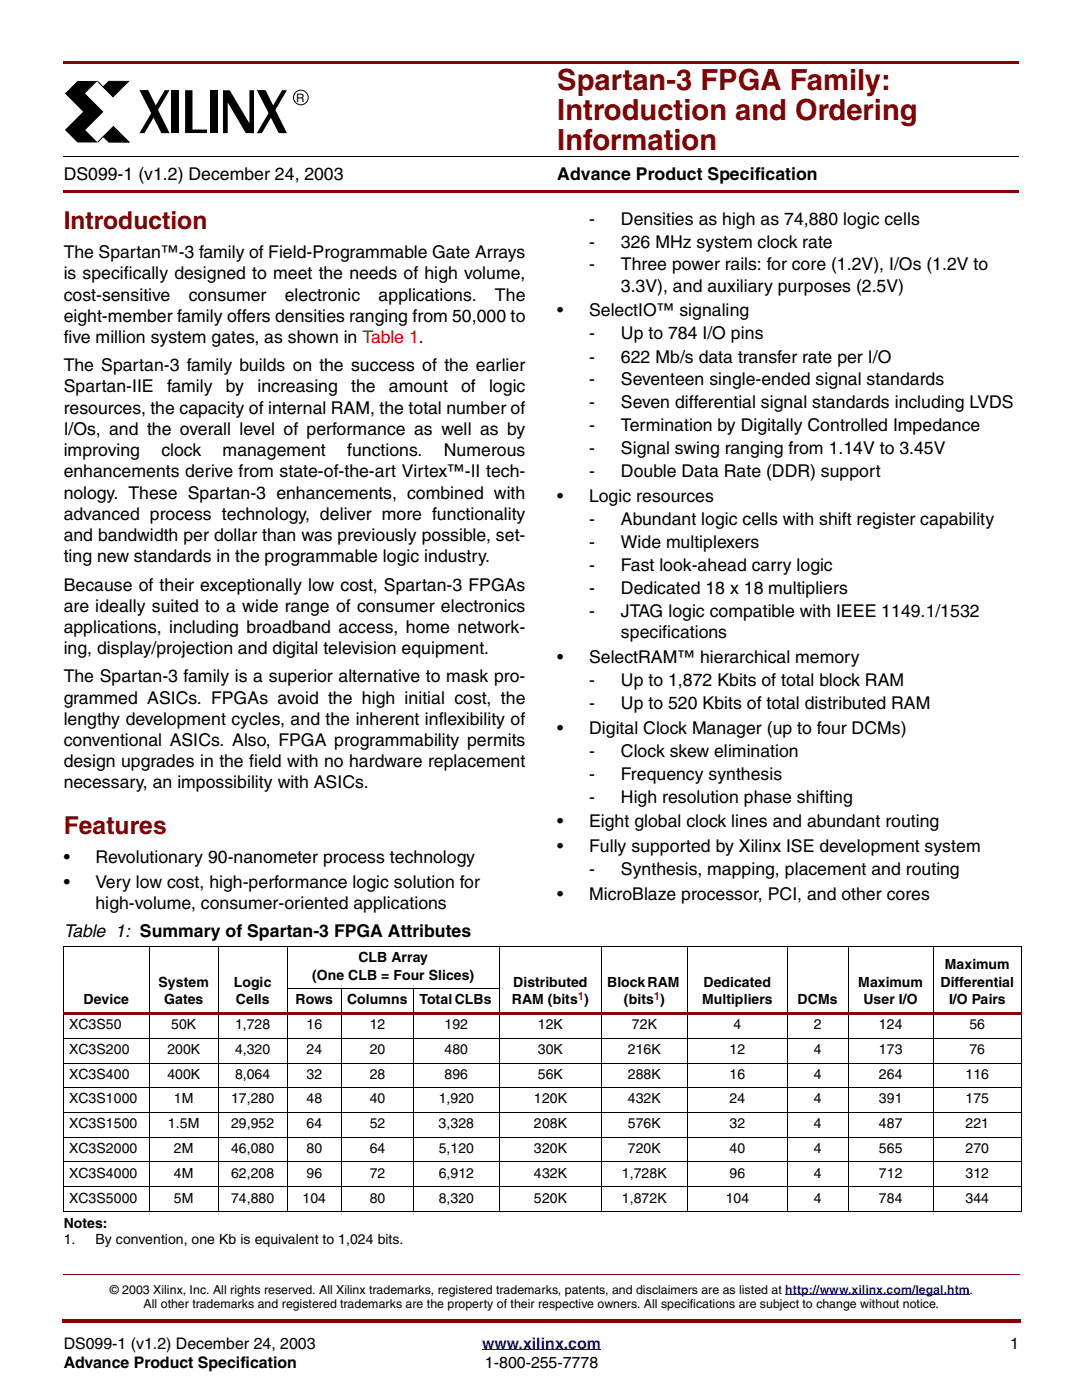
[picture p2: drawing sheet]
<svg xmlns="http://www.w3.org/2000/svg" width="216mm" height="279mm" viewBox="0 0 216 279" stroke-linecap="round" stroke-linejoin="round" font-family="sans-serif">
<defs><g id="words">
<g font-size="5.8" fill="#850000">
<text x="111.1" y="18">Spartan-3 FPGA Family:</text>
<text x="111.1" y="24">Introduction and Ordering</text>
<text x="111.1" y="30">Information</text>
</g>
<g font-size="4.9" fill="#850000">
<text x="12.7" y="45.8">Introduction</text>
<text x="12.7" y="166.4">Features</text>
</g>
<g font-size="3.5">
<text x="12.7" y="35.9">DS099-1 (v1.2) December 24, 2003</text>
<text x="111.1" y="35.9">Advance Product Specification</text>
<text x="117.5" y="44.8">-</text>
<text x="123.8" y="44.8">Densities as high as 74,880 logic cells</text>
<text x="12.7" y="51.5">The Spartan™-3 family of Field-Programmable Gate Arrays</text>
<text x="117.5" y="49.4">-</text>
<text x="117.5" y="54">-</text>
<text x="123.8" y="49.4">326 MHz system clock rate</text>
<text x="123.8" y="54">Three power rails: for core (1.2V), I/Os (1.2V to</text>
<text x="12.7" y="55.8">is specifically designed to meet the needs of high volume,</text>
<text x="12.7" y="60">cost-sensitive</text>
<text x="37.7" y="60">consumer</text>
<text x="56.8" y="60">electronic</text>
<text x="75.5" y="60">applications.</text>
<text x="98.7" y="60">The</text>
<text x="123.8" y="58.2">3.3V), and auxiliary purposes (2.5V)</text>
<text x="12.7" y="64.2">eight-member family offers densities ranging from 50,000 to</text>
<text x="111.1" y="63.2">•</text>
<text x="117.5" y="63.2">SelectIO™ signaling</text>
<text x="12.7" y="68.5">five million system gates, as shown in Table 1.</text>
<text x="117.5" y="67.7">-</text>
<text x="123.8" y="67.7">Up to 784 I/O pins</text>
<text x="12.7" y="74.1">The Spartan-3 family builds on the success of the earlier</text>
<text x="117.5" y="72.3">-</text>
<text x="117.5" y="76.9">-</text>
<text x="123.8" y="72.3">622 Mb/s data transfer rate per I/O</text>
<text x="123.8" y="76.9">Seventeen single-ended signal standards</text>
<text x="12.7" y="78.3">Spartan-IIE</text>
<text x="12.7" y="82.5">resources, the capacity of internal RAM, the total number of</text>
<text x="33.3" y="78.3">family</text>
<text x="45.1" y="78.3">by</text>
<text x="51.3" y="78.3">increasing</text>
<text x="70" y="78.3">the</text>
<text x="77.6" y="78.3">amount</text>
<text x="91.9" y="78.3">of</text>
<text x="97.5" y="78.3">logic</text>
<text x="117.5" y="81.5">-</text>
<text x="123.8" y="81.5">Seven differential signal standards including LVDS</text>
<text x="12.7" y="86.8">I/Os, and the overall level of performance as well as by</text>
<text x="117.5" y="86.1">-</text>
<text x="123.8" y="86.1">Termination by Digitally Controlled Impedance</text>
<text x="12.7" y="91.1">improving</text>
<text x="12.7" y="95.3">enhancements derive from state-of-the-art Virtex™-II tech-</text>
<text x="32.2" y="91.1">clock</text>
<text x="44.4" y="91.1">management</text>
<text x="69.2" y="91.1">functions.</text>
<text x="88.5" y="91.1">Numerous</text>
<text x="117.5" y="90.7">-</text>
<text x="117.5" y="95.3">-</text>
<text x="123.8" y="90.7">Signal swing ranging from 1.14V to 3.45V</text>
<text x="123.8" y="95.3">Double Data Rate (DDR) support</text>
<text x="12.7" y="99.5">nology. These Spartan-3 enhancements, combined with</text>
<text x="111.1" y="100.2">•</text>
<text x="117.5" y="100.2">Logic resources</text>
<text x="12.7" y="103.8">advanced process technology, deliver more functionality</text>
<text x="12.7" y="108">and bandwidth per dollar than was previously possible, set-</text>
<text x="117.5" y="104.8">-</text>
<text x="123.8" y="104.8">Abundant logic cells with shift register capability</text>
<text x="12.7" y="112.2">ting new standards in the programmable logic industry.</text>
<text x="117.5" y="109.4">-</text>
<text x="117.5" y="114">-</text>
<text x="123.8" y="109.4">Wide multiplexers</text>
<text x="123.8" y="114">Fast look-ahead carry logic</text>
<text x="12.7" y="117.9">Because of their exceptionally low cost, Spartan-3 FPGAs</text>
<text x="117.5" y="118.6">-</text>
<text x="123.8" y="118.6">Dedicated 18 x 18 multipliers</text>
<text x="12.7" y="122.1">are ideally suited to a wide range of consumer electronics</text>
<text x="117.5" y="123.1">-</text>
<text x="123.8" y="123.1">JTAG logic compatible with IEEE 1149.1/1532</text>
<text x="12.7" y="126.3">applications, including broadband access, home network-</text>
<text x="12.7" y="130.6">ing, display/projection and digital television equipment.</text>
<text x="123.8" y="127.4">specifications</text>
<text x="12.7" y="136.2">The Spartan-3 family is a superior alternative to mask pro-</text>
<text x="111.1" y="132.3">•</text>
<text x="117.5" y="136.9">-</text>
<text x="117.5" y="132.3">SelectRAM™ hierarchical memory</text>
<text x="123.8" y="136.9">Up to 1,872 Kbits of total block RAM</text>
<text x="12.7" y="140.4">grammed ASICs. FPGAs avoid the high initial cost, the</text>
<text x="117.5" y="141.5">-</text>
<text x="123.8" y="141.5">Up to 520 Kbits of total distributed RAM</text>
<text x="12.7" y="144.7">lengthy development cycles, and the inherent inflexibility of</text>
<text x="12.7" y="148.9">conventional ASICs. Also, FPGA programmability permits</text>
<text x="111.1" y="146.4">•</text>
<text x="117.5" y="146.4">Digital Clock Manager (up to four DCMs)</text>
<text x="12.7" y="153.1">design upgrades in the field with no hardware replacement</text>
<text x="117.5" y="151">-</text>
<text x="117.5" y="155.6">-</text>
<text x="123.8" y="151">Clock skew elimination</text>
<text x="123.8" y="155.6">Frequency synthesis</text>
<text x="12.7" y="157.4">necessary, an impossibility with ASICs.</text>
<text x="117.5" y="160.2">-</text>
<text x="123.8" y="160.2">High resolution phase shifting</text>
<text x="111.1" y="165.1">•</text>
<text x="117.5" y="165.1">Eight global clock lines and abundant routing</text>
<text x="12.7" y="172.2">•</text>
<text x="19" y="172.2">Revolutionary 90-nanometer process technology</text>
<text x="111.1" y="170.1">•</text>
<text x="117.5" y="170.1">Fully supported by Xilinx ISE development system</text>
<text x="12.7" y="177.1">•</text>
<text x="19" y="177.1">Very low cost, high-performance logic solution for</text>
<text x="111.1" y="179.6">•</text>
<text x="117.5" y="174.7">-</text>
<text x="117.5" y="179.6">MicroBlaze processor, PCI, and other cores</text>
<text x="123.8" y="174.7">Synthesis, mapping, placement and routing</text>
<text x="19" y="181.4">high-volume, consumer-oriented applications</text>
<text x="12.7" y="187">Table 1: Summary of Spartan-3 FPGA Attributes</text>
</g>
<g font-size="3.2">
<text x="12.7" y="269.2">DS099-1 (v1.2) December 24, 2003</text>
<text x="201.4" y="269.2">1</text>
<text x="12.7" y="273.1">Advance Product Specification</text>
<text x="96.7" y="273.1">1-800-255-7778</text>
</g>
<text font-size="3.2" fill="#00f" x="96.1" y="269.2">www.xilinx.com</text>
<g font-size="2.8">
<text x="71.5" y="192">CLB Array</text>
<text x="31.6" y="196.9">System</text>
<text x="46.6" y="196.9">Logic</text>
<text x="62.2" y="195.5">(One CLB = Four Slices)</text>
<text x="102.3" y="196.9">Distributed</text>
<text x="121.1" y="196.9">Block RAM</text>
<text x="140.3" y="196.9">Dedicated</text>
<text x="171.1" y="196.9">Maximum</text>
<text x="187.5" y="196.9">Differential</text>
<text x="188.4" y="193.4">Maximum</text>
<text x="16.7" y="200.4">Device</text>
<text x="32.7" y="200.4">Gates</text>
<text x="47" y="200.4">Cells</text>
<text x="58.9" y="200.4">Rows</text>
<text x="69.2" y="200.4">Columns</text>
<text x="83.6" y="200.4">Total CLBs</text>
<text x="102.1" y="200.4">RAM (bits )</text>
<text x="124.4" y="200.4">(bits )</text>
<text x="140" y="200.4">Multipliers</text>
<text x="159" y="200.4">DCMs</text>
<text x="172.2" y="200.4">User I/O</text>
<text x="189.2" y="200.4">I/O Pairs</text>
<text x="13.8" y="205.4">XC3S50</text>
<text x="34.1" y="205.4">50K</text>
<text x="46.9" y="205.4">1,728</text>
<text x="61.1" y="205.4">16</text>
<text x="73.7" y="205.4">12</text>
<text x="88.7" y="205.4">192</text>
<text x="107.2" y="205.4">12K</text>
<text x="126" y="205.4">72K</text>
<text x="146.3" y="205.4">4</text>
<text x="162.3" y="205.4">2</text>
<text x="175.3" y="205.4">124</text>
<text x="193.3" y="205.4">56</text>
<text x="13.8" y="210.4">XC3S200</text>
<text x="13.8" y="215.3">XC3S400</text>
<text x="33.4" y="210.4">200K</text>
<text x="33.4" y="215.3">400K</text>
<text x="46.9" y="210.4">4,320</text>
<text x="46.9" y="215.3">8,064</text>
<text x="61.1" y="210.4">24</text>
<text x="61.1" y="215.3">32</text>
<text x="73.7" y="210.4">20</text>
<text x="73.7" y="215.3">28</text>
<text x="88.7" y="210.4">480</text>
<text x="88.7" y="215.3">896</text>
<text x="107.2" y="210.4">30K</text>
<text x="107.2" y="215.3">56K</text>
<text x="125.2" y="210.4">216K</text>
<text x="125.2" y="215.3">288K</text>
<text x="145.5" y="210.4">12</text>
<text x="145.5" y="215.3">16</text>
<text x="162.3" y="210.4">4</text>
<text x="162.3" y="215.3">4</text>
<text x="175.3" y="210.4">173</text>
<text x="175.3" y="215.3">264</text>
<text x="192.5" y="215.3">116</text>
<text x="193.3" y="210.4">76</text>
<text x="13.8" y="220.2">XC3S1000</text>
<text x="34.7" y="220.2">1M</text>
<text x="46.1" y="220.2">17,280</text>
<text x="61.1" y="220.2">48</text>
<text x="73.7" y="220.2">40</text>
<text x="87.5" y="220.2">1,920</text>
<text x="106.5" y="220.2">120K</text>
<text x="125.2" y="220.2">432K</text>
<text x="145.5" y="220.2">24</text>
<text x="162.3" y="220.2">4</text>
<text x="175.3" y="220.2">391</text>
<text x="192.5" y="220.2">175</text>
<text x="13.8" y="225.2">XC3S1500</text>
<text x="33.5" y="225.2">1.5M</text>
<text x="46.1" y="225.2">29,952</text>
<text x="61.1" y="225.2">64</text>
<text x="73.7" y="225.2">52</text>
<text x="87.5" y="225.2">3,328</text>
<text x="106.5" y="225.2">208K</text>
<text x="125.2" y="225.2">576K</text>
<text x="145.5" y="225.2">32</text>
<text x="162.3" y="225.2">4</text>
<text x="175.3" y="225.2">487</text>
<text x="192.5" y="225.2">221</text>
<text x="13.8" y="230.1">XC3S2000</text>
<text x="34.7" y="230.1">2M</text>
<text x="46.1" y="230.1">46,080</text>
<text x="61.1" y="230.1">80</text>
<text x="73.7" y="230.1">64</text>
<text x="87.5" y="230.1">5,120</text>
<text x="106.5" y="230.1">320K</text>
<text x="125.2" y="230.1">720K</text>
<text x="145.5" y="230.1">40</text>
<text x="162.3" y="230.1">4</text>
<text x="175.3" y="230.1">565</text>
<text x="192.5" y="230.1">270</text>
<text x="13.8" y="235">XC3S4000</text>
<text x="13.8" y="240">XC3S5000</text>
<text x="34.7" y="235">4M</text>
<text x="34.7" y="240">5M</text>
<text x="46.1" y="235">62,208</text>
<text x="46.1" y="240">74,880</text>
<text x="60.3" y="240">104</text>
<text x="61.1" y="235">96</text>
<text x="73.7" y="240">80</text>
<text x="73.7" y="235">72</text>
<text x="87.5" y="240">8,320</text>
<text x="87.5" y="235">6,912</text>
<text x="106.5" y="240">520K</text>
<text x="106.5" y="235">432K</text>
<text x="124" y="240">1,872K</text>
<text x="124" y="235">1,728K</text>
<text x="144.7" y="240">104</text>
<text x="145.5" y="235">96</text>
<text x="162.3" y="240">4</text>
<text x="162.3" y="235">4</text>
<text x="175.3" y="240">784</text>
<text x="175.3" y="235">712</text>
<text x="192.5" y="235">312</text>
<text x="192.5" y="240">344</text>
<text x="12.7" y="245.1">Notes:</text>
<text x="12.7" y="248.3">1.</text>
<text x="19" y="248.3">By convention, one Kb is equivalent to 1,024 bits.</text>
</g>
<g font-size="2.5">
<text x="21.9" y="258.2">© 2003 Xilinx, Inc. All rights reserved. All Xilinx trademarks, registered trademarks, patents, and disclaimers are as listed at http://www.xilinx.com/legal.htm.</text>
<text x="28.6" y="261">All other trademarks and registered trademarks are the property of their respective owners. All specifications are subject to change without notice.</text>
</g>
<text font-size="2.3" x="59.1" y="20.3">R</text>
<g font-size="2.2" fill="#f00">
<text x="115.2" y="199.6">1</text>
<text x="130.3" y="199.6">1</text>
</g>
</g></defs>
<path d="M96.1 269.4h23.7" fill="none" stroke="#00f" stroke-width=".2"/>
<g fill="#850000">
<path d="M12.4 263.2h.3v.7h-.3z"/>
<path d="M12.7 263.2h190.8v.7h-190.8z"/>
<path d="M12.6 254.3l.1 .1z"/>
</g>
<path d="M12.7 254.3h190.6" fill="none" stroke="#850000" stroke-width=".2"/>
<path d="M156.6 258.4h36.7" fill="none" stroke="#00f" stroke-width=".2"/>
<path d="M12.7 12.1h190.5v.6h-190.5z" fill="#850000"/>
<path d="M12.7 31.3h190.5" fill="none" stroke="#000" stroke-width=".2"/>
<path d="M12.7 38h190.5v.5h-190.5z" fill="#850000"/>
<g fill="#fff">
<path d="M12.7 14.1h50.5v15.9h-50.5z"/>
<path d="M12.7 15.9h49v12.7h-49z"/>
</g>
<path d="M13 18.7l2.5-2.5h3.9l-2.5 2.4 3.7 3.7-3.6 3.7 2.5 2.4h-4l-2.6-2.5 3.7-3.6zM27.8 18h1.7l4.3 8.6h-1.6zM32.8 18h1l-5 8.6h-1zM51.2 18h1.7l4.3 8.6h-1.6zM56.2 18h1l-5 8.6h-1zM34.3 18h1.4v8.6h-1.4zM36.9 18h1.5v7.8h2.9v.8h-4.4zM42 18h1.4v8.6h-1.4zM44.5 18h1.3l3.9 6.6v-6.6h.9v8.6h-1.6l-3.6-6.2v6.2h-.9z" fill="#000"/>
<path d="M19.4 16.2l1.2 1.1 1.1-1.1h3.9l-3.1 3.1zM20.6 27.3l-1.1 1.1 3.1-3.1 3.1 3.1h-4z" fill="#000" stroke="#000" stroke-width=".2"/>
<g fill="none" stroke="#000" stroke-width=".2">
<path d="M12.7 188.9h191.1M12.7 188.9v52.9M29.7 188.8v53.1M43.5 188.8v53.1M57.2 197.4h42.5M57.2 188.8v53.1M68.1 197.3v44.6M82.4 197.3v44.6M99.6 188.8v53.1M119.9 188.8v53.1M137.1 188.8v53.1M157 188.8v53.1"/>
<path d="M169.1 188.8v53.1M186.1 188.8v53.1M203.7 188.9v52.9"/>
<circle cx="60" cy="19.5" r="1.46"/>
</g>
<path d="M12.7 202h191.1v.6h-191.1z" fill="#850000"/>
<path d="M12.7 207.2h191.1M12.7 212.2h191.1M12.7 217.1h191.1M12.7 222h191.1M12.7 227h191.1M12.7 231.9h191.1M12.7 236.9h191.1M12.7 241.8h191.1" fill="none" stroke="#000" stroke-width=".2"/>
<use href="#words"/>
</svg>
